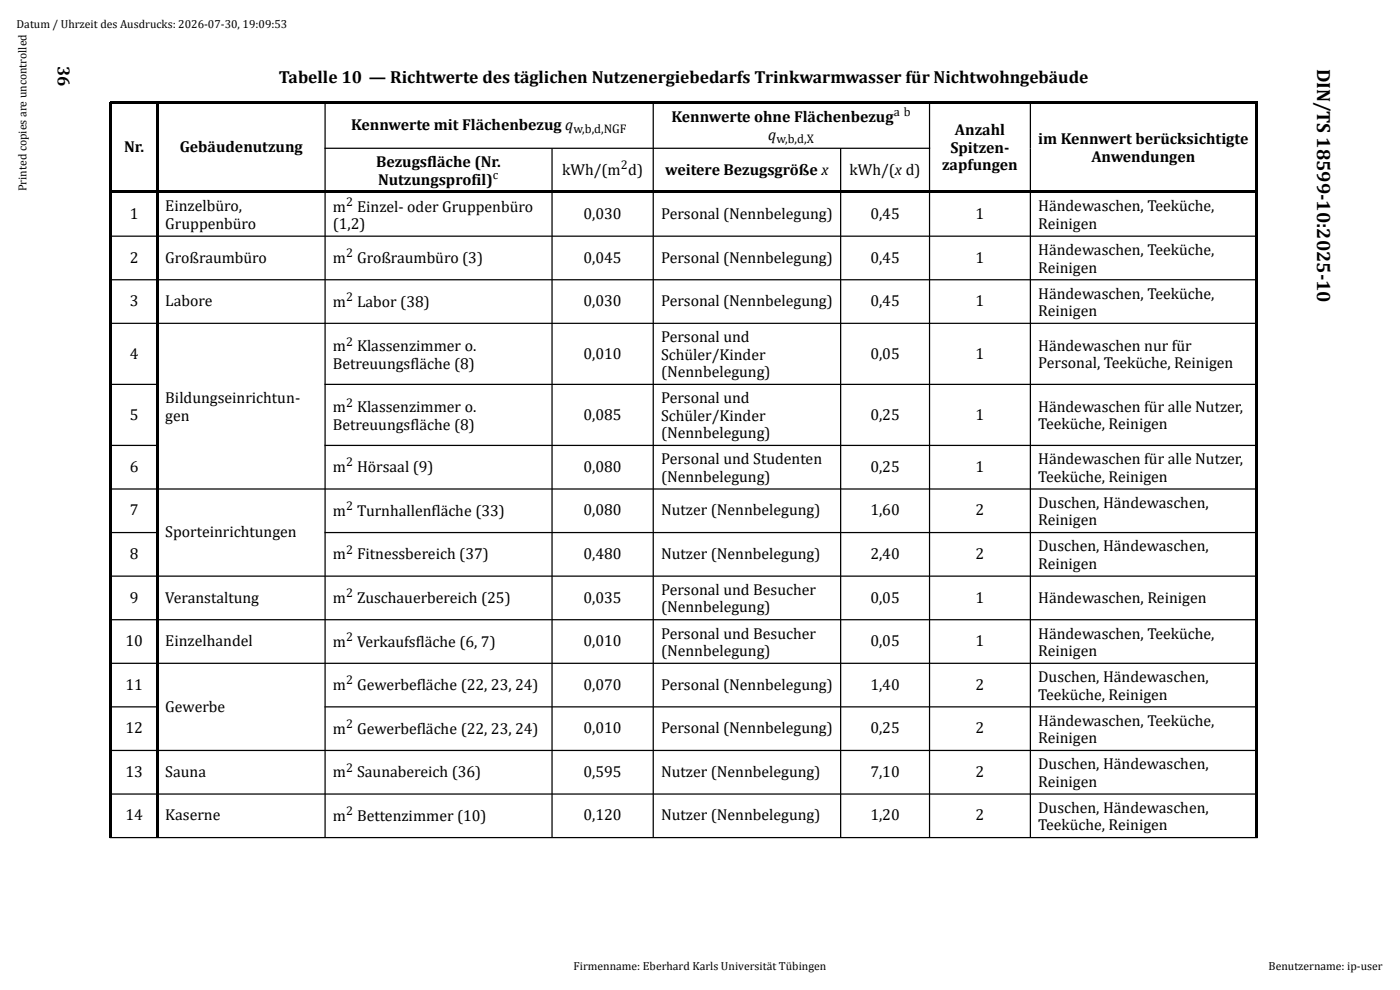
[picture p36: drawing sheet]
<svg xmlns="http://www.w3.org/2000/svg" width="297mm" height="210mm" viewBox="0 0 297 210" stroke-linecap="round" stroke-linejoin="round" font-family="sans-serif">
<defs><g id="words">
<text font-size="4.1" x="279.4" y="14.5" transform="rotate(90 279.4 14.5)">DIN/TS 18599-10:2025-10</text>
<g font-size="3.7">
<text x="12.3" y="14" transform="rotate(90 12.3 14)">36</text>
<text x="59.2" y="17.5">Tabelle 10 — Richtwerte des täglichen Nutzenergiebedarfs Trinkwarmwasser für Nichtwohngebäude</text>
</g>
<g font-size="3.4">
<text x="74.5" y="27.5">Kennwerte mit Flächenbezug q</text>
<text x="142.4" y="25.9">Kennwerte ohne Flächenbezug</text>
<text x="163" y="29.6">q</text>
<text x="202.6" y="28.7">Anzahl</text>
<text x="26.3" y="32.2">Nr.</text>
<text x="38.1" y="32.2">Gebäudenutzung</text>
<text x="79.8" y="35.5">Bezugsfläche (Nr.</text>
<text x="201.6" y="32.4">Spitzen-</text>
<text x="220.2" y="30.6">im Kennwert berücksichtigte</text>
<text x="231.5" y="34.3">Anwendungen</text>
<text x="80.2" y="39.2">Nutzungsprofil)</text>
<text x="119.3" y="37.2">kWh/(m d)</text>
<text x="141.1" y="37.1">weitere Bezugsgröße x</text>
<text x="180.2" y="37.1">kWh/(x d)</text>
<text x="199.9" y="36.1">zapfungen</text>
<text x="27.6" y="46.4">1</text>
<text x="35.1" y="44.8">Einzelbüro,</text>
<text x="70.6" y="44.9">m Einzel- oder Gruppenbüro</text>
<text x="123.8" y="46.4">0,030</text>
<text x="140.2" y="46.4">Personal (Nennbelegung)</text>
<text x="184.6" y="46.4">0,45</text>
<text x="207" y="46.4">1</text>
<text x="220.2" y="44.8">Händewaschen, Teeküche,</text>
<text x="35.1" y="48.5">Gruppenbüro</text>
<text x="70.6" y="48.6">(1,2)</text>
<text x="220.2" y="48.5">Reinigen</text>
<text x="27.6" y="55.7">2</text>
<text x="35.1" y="55.7">Großraumbüro</text>
<text x="70.6" y="55.8">m Großraumbüro (3)</text>
<text x="123.8" y="55.7">0,045</text>
<text x="140.2" y="55.7">Personal (Nennbelegung)</text>
<text x="184.6" y="55.7">0,45</text>
<text x="207" y="55.7">1</text>
<text x="220.2" y="57.8">Reinigen</text>
<text x="220.2" y="54.1">Händewaschen, Teeküche,</text>
<text x="27.6" y="65">3</text>
<text x="35.1" y="65">Labore</text>
<text x="70.6" y="65">m Labor (38)</text>
<text x="123.8" y="65">0,030</text>
<text x="140.2" y="65">Personal (Nennbelegung)</text>
<text x="184.6" y="65">0,45</text>
<text x="207" y="65">1</text>
<text x="220.2" y="63.3">Händewaschen, Teeküche,</text>
<text x="220.2" y="67">Reinigen</text>
<text x="27.6" y="76">4</text>
<text x="70.6" y="74.5">m Klassenzimmer o.</text>
<text x="123.8" y="76">0,010</text>
<text x="140.2" y="72.6">Personal und</text>
<text x="140.2" y="76.3">Schüler/Kinder</text>
<text x="184.6" y="76">0,05</text>
<text x="207" y="76">1</text>
<text x="220.2" y="74.4">Händewaschen nur für</text>
<text x="70.6" y="78.2">Betreuungsfläche (8)</text>
<text x="140.2" y="80">(Nennbelegung)</text>
<text x="220.2" y="78.1">Personal, Teeküche, Reinigen</text>
<text x="27.6" y="89">5</text>
<text x="35.1" y="85.5">Bildungseinrichtun­</text>
<text x="35.1" y="89.2">gen</text>
<text x="70.6" y="87.5">m Klassenzimmer o.</text>
<text x="123.8" y="89">0,085</text>
<text x="140.2" y="85.5">Personal und</text>
<text x="140.2" y="89.2">Schüler/Kinder</text>
<text x="184.6" y="89">0,25</text>
<text x="207" y="89">1</text>
<text x="220.2" y="87.4">Händewaschen für alle Nutzer,</text>
<text x="70.6" y="91.2">Betreuungsfläche (8)</text>
<text x="140.2" y="92.9">(Nennbelegung)</text>
<text x="220.2" y="91.1">Teeküche, Reinigen</text>
<text x="27.6" y="100.1">6</text>
<text x="70.6" y="100.2">m Hörsaal (9)</text>
<text x="123.8" y="100.1">0,080</text>
<text x="140.2" y="98.5">Personal und Studenten</text>
<text x="184.6" y="100.1">0,25</text>
<text x="207" y="100.1">1</text>
<text x="220.2" y="98.5">Händewaschen für alle Nutzer,</text>
<text x="140.2" y="102.2">(Nennbelegung)</text>
<text x="220.2" y="107.7">Duschen, Händewaschen,</text>
<text x="220.2" y="102.2">Teeküche, Reinigen</text>
<text x="27.6" y="109.3">7</text>
<text x="35.1" y="114">Sporteinrichtungen</text>
<text x="70.6" y="109.4">m Turnhallenfläche (33)</text>
<text x="123.8" y="109.3">0,080</text>
<text x="140.2" y="109.3">Nutzer (Nennbelegung)</text>
<text x="184.6" y="109.3">1,60</text>
<text x="207" y="109.3">2</text>
<text x="220.2" y="111.4">Reinigen</text>
<text x="27.6" y="118.6">8</text>
<text x="70.6" y="118.7">m Fitnessbereich (37)</text>
<text x="123.8" y="118.6">0,480</text>
<text x="140.2" y="118.6">Nutzer (Nennbelegung)</text>
<text x="184.6" y="118.6">2,40</text>
<text x="207" y="118.6">2</text>
<text x="220.2" y="117">Duschen, Händewaschen,</text>
<text x="220.2" y="120.7">Reinigen</text>
<text x="27.6" y="127.8">9</text>
<text x="35.1" y="127.8">Veranstaltung</text>
<text x="70.6" y="127.9">m Zuschauerbereich (25)</text>
<text x="123.8" y="127.8">0,035</text>
<text x="140.2" y="126.2">Personal und Besucher</text>
<text x="140.2" y="129.9">(Nennbelegung)</text>
<text x="184.6" y="127.8">0,05</text>
<text x="207" y="127.8">1</text>
<text x="220.2" y="127.8">Händewaschen, Reinigen</text>
<text x="26.6" y="137.1">10</text>
<text x="35.1" y="137.1">Einzelhandel</text>
<text x="70.6" y="137.2">m Verkaufsfläche (6, 7)</text>
<text x="123.8" y="137.1">0,010</text>
<text x="140.2" y="135.5">Personal und Besucher</text>
<text x="184.6" y="137.1">0,05</text>
<text x="207" y="137.1">1</text>
<text x="220.2" y="135.5">Händewaschen, Teeküche,</text>
<text x="140.2" y="139.2">(Nennbelegung)</text>
<text x="220.2" y="139.2">Reinigen</text>
<text x="26.6" y="146.3">11</text>
<text x="70.6" y="146.4">m Gewerbefläche (22, 23, 24)</text>
<text x="123.8" y="146.3">0,070</text>
<text x="140.2" y="146.3">Personal (Nennbelegung)</text>
<text x="184.6" y="146.3">1,40</text>
<text x="207" y="146.3">2</text>
<text x="220.2" y="148.4">Teeküche, Reinigen</text>
<text x="220.2" y="144.7">Duschen, Händewaschen,</text>
<text x="26.6" y="155.6">12</text>
<text x="35.1" y="150.9">Gewerbe</text>
<text x="70.6" y="155.6">m Gewerbefläche (22, 23, 24)</text>
<text x="123.8" y="155.6">0,010</text>
<text x="140.2" y="155.6">Personal (Nennbelegung)</text>
<text x="184.6" y="155.6">0,25</text>
<text x="207" y="155.6">2</text>
<text x="220.2" y="153.9">Händewaschen, Teeküche,</text>
<text x="220.2" y="157.6">Reinigen</text>
<text x="26.6" y="164.8">13</text>
<text x="35.1" y="164.8">Sauna</text>
<text x="70.6" y="164.9">m Saunabereich (36)</text>
<text x="123.8" y="164.8">0,595</text>
<text x="140.2" y="164.8">Nutzer (Nennbelegung)</text>
<text x="184.6" y="164.8">7,10</text>
<text x="207" y="164.8">2</text>
<text x="220.2" y="166.9">Reinigen</text>
<text x="220.2" y="163.2">Duschen, Händewaschen,</text>
<text x="220.2" y="172.4">Duschen, Händewaschen,</text>
<text x="26.6" y="174">14</text>
<text x="35.1" y="174">Kaserne</text>
<text x="70.6" y="174.1">m Bettenzimmer (10)</text>
<text x="123.8" y="174">0,120</text>
<text x="140.2" y="174">Nutzer (Nennbelegung)</text>
<text x="184.6" y="174">1,20</text>
<text x="207" y="174">2</text>
<text x="220.2" y="176.1">Teeküche, Reinigen</text>
</g>
<g font-size="2.7">
<text x="121.7" y="28.2">w,b,d,NGF</text>
<text x="189.6" y="24.7">a b</text>
<text x="131.7" y="35.9">2</text>
<text x="164.7" y="30.3">w,b,d,X</text>
<text x="104.6" y="37.9">c</text>
<text x="73.4" y="43.6">2</text>
<text x="73.4" y="54.6">2</text>
<text x="73.4" y="63.8">2</text>
<text x="73.4" y="73.3">2</text>
<text x="73.4" y="86.2">2</text>
<text x="73.4" y="99">2</text>
<text x="73.4" y="108.2">2</text>
<text x="73.4" y="117.4">2</text>
<text x="73.4" y="126.7">2</text>
<text x="73.4" y="135.9">2</text>
<text x="73.4" y="145.2">2</text>
<text x="73.4" y="154.4">2</text>
<text x="73.4" y="163.7">2</text>
<text x="73.4" y="172.9">2</text>
</g>
<g font-size="2.5">
<text x="3.5" y="6">Datum / Uhrzeit des Ausdrucks: 2026-07-30, 19:09:53</text>
<text x="5.6" y="40.6" transform="rotate(-90 5.6 40.6)">Printed copies are uncontrolled</text>
<text x="121.7" y="205.7">Firmenname: Eberhard Karls Universität Tübingen</text>
<text x="269.1" y="205.7">Benutzername: ip-user</text>
</g>
</g></defs>
<g fill="#000">
<path d="M23.3 21.7h.5v9.8h-.5zM23.3 21.4h243.5v.5h-243.5zM33.2 21.7h.5v9.8h-.5zM266.3 21.7h.5v9.8h-.5zM266.3 31.2h.5v.5h-.5zM23.3 31.5h.5v9.2h-.5zM23.3 40.7h.5v9.4h-.5zM23.3 40.4h243.5v.6h-243.5zM23.3 50.1h.5v9.2h-.5zM33.2 31.5h.5v9.2h-.5zM33.2 40.7h.5v9.4h-.5zM33.2 50.1h.5v9.2h-.5z"/>
<path d="M266.3 31.5h.5v9.2h-.5zM266.3 40.7h.5v9.4h-.5zM266.3 50.1h.5v9.2h-.5zM23.3 59.3h.5v9.3h-.5zM33.2 59.3h.5v9.3h-.5zM266.3 59.3h.5v9.3h-.5zM23.3 68.6h.5v12.9h-.5zM23.3 81.5h.5v13h-.5zM33.2 68.6h.5v12.9h-.5zM33.2 81.5h.5v13h-.5zM266.3 68.6h.5v12.9h-.5zM266.3 81.5h.5v13h-.5z"/>
<path d="M23.3 94.5h.5v9.2h-.5zM23.3 103.7h.5v9.3h-.5zM33.2 94.5h.5v9.2h-.5zM33.2 103.7h.5v9.3h-.5zM266.3 94.5h.5v9.2h-.5zM266.3 103.7h.5v9.3h-.5zM23.3 113h.5v9.2h-.5zM23.3 122.2h.5v9.3h-.5zM33.2 113h.5v9.2h-.5zM33.2 122.2h.5v9.3h-.5zM266.3 113h.5v9.2h-.5zM266.3 122.2h.5v9.3h-.5z"/>
<path d="M23.3 131.5h.5v9.2h-.5zM23.3 140.7h.5v9.2h-.5zM23.3 149.9h.5v9.3h-.5zM33.2 131.5h.5v9.2h-.5zM33.2 140.7h.5v9.2h-.5zM33.2 149.9h.5v9.3h-.5zM266.3 131.5h.5v9.2h-.5zM266.3 140.7h.5v9.2h-.5zM266.3 149.9h.5v9.3h-.5zM23.3 159.2h.5v9.2h-.5zM23.3 168.4h.5v9.3h-.5zM33.2 159.2h.5v9.2h-.5z"/>
<path d="M33.2 168.4h.5v9.3h-.5zM266.3 159.2h.5v9.2h-.5zM266.3 168.4h.5v9.3h-.5z"/>
</g>
<g fill="none" stroke="#000" stroke-width=".26">
<path d="M68.8 31.5h128.5M69 21.7v156M117.1 31.5v146.2M138.6 21.7v156M178.3 31.5v146.2M197.2 21.7v156M218.6 21.7v156M23.3 50.1h243.5M23.3 59.3h243.5M23.3 68.6h243.5M23.3 81.5h10.4M23.3 94.5h10.4"/>
<path d="M68.8 81.5h198M68.8 94.5h198M23.3 103.7h243.5M23.3 113h10.4M68.8 113h198M23.3 122.2h243.5M23.3 131.5h243.5M23.3 140.7h243.5M23.3 149.9h10.4M23.3 159.2h243.5M68.8 149.9h198M23.3 168.4h243.5"/>
<path d="M23.3 177.7h243.5"/>
</g>
<use href="#words"/>
</svg>
